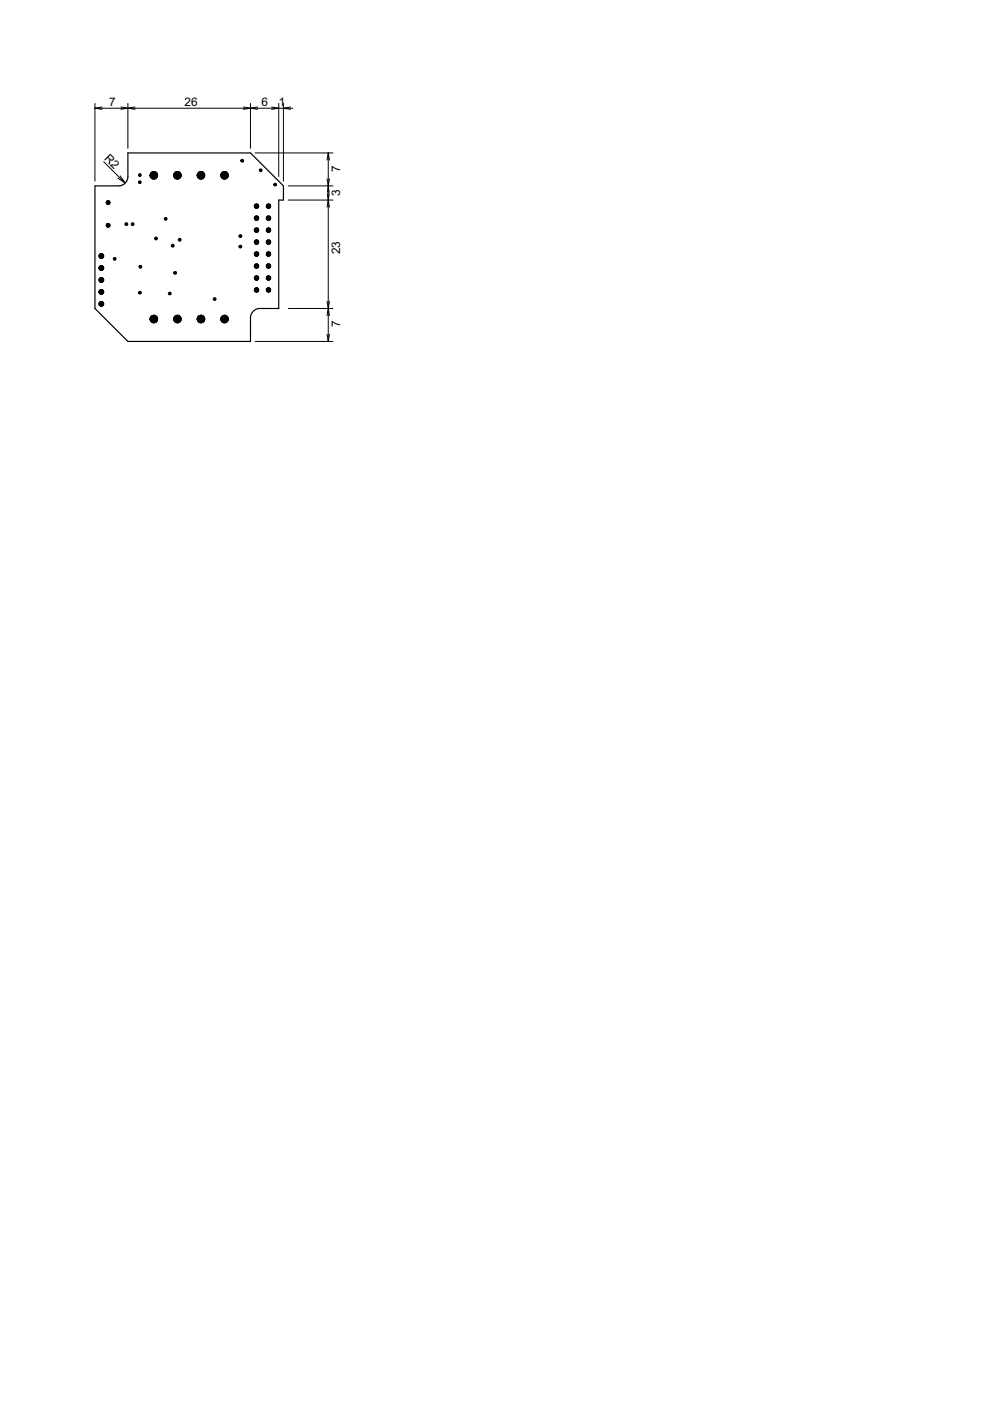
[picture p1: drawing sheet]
<svg xmlns="http://www.w3.org/2000/svg" width="210mm" height="297mm" viewBox="0 0 210 297" stroke-linecap="round" stroke-linejoin="round" font-family="sans-serif">
<defs><g id="words">
<g font-size="2.8">
<text x="23.1" y="22.4">7</text>
<text x="39.1" y="22.4">26</text>
<text x="55.5" y="22.4">6</text>
<text x="59.1" y="22.4">1</text>
<text x="22" y="33.8" transform="rotate(45 22 33.8)">R2</text>
<text x="72.1" y="41.6" transform="rotate(-90 72.1 41.6)">3</text>
<text x="72.1" y="36.4" transform="rotate(-90 72.1 36.4)">7</text>
<text x="72.1" y="53.9" transform="rotate(-90 72.1 53.9)">23</text>
<text x="72.1" y="69.4" transform="rotate(-90 72.1 69.4)">7</text>
</g>
</g></defs>
<path d="M27.1 32.4h26l7 7v3h-1v23h-4a1.99 1.99 0 0 0-2 2v5h-26l-7-7v-26h5a1.95 1.95 0 0 0 2-2z" fill="none" stroke="#000" stroke-width=".25"/>
<g fill="none" stroke="#000" stroke-width=".21">
<path d="M20.1 21.9v16.5M20.1 22.9h42M20.1 22.9l1.5 .3M21.6 22.7l-1.5 .2M22 34.3l4.5 4.5M25 37.8l1.5 1M25.5 37.3l1 1.5M25.6 22.7l3 .5M27.1 21.9v9.5M28.6 22.7l-3 .5M51.6 22.7l3 .5M53.1 21.9v9.5"/>
<path d="M54.1 32.4h16.5M54.6 22.7l-3 .5M57.6 22.7l1.5 .2-1.5 .3M59.1 21.9v15.5M60.1 21.9v16.5M61.1 39.4h9.5M61.6 22.7l-1.5 .2 1.5 .3M69.3 37.9l.3 1.5M69.6 32.4v40M69.6 32.4l.2 1.5M69.6 32.4l-.3 1.5M69.6 39.4l-.2 1.4"/>
<path d="M69.6 39.4l.2 1.4M69.8 37.9l-.2 1.5M61.1 42.4h9.5M69.4 41.1l.2 1.3M69.6 42.4l.2 1.5M69.6 42.4l-.3 1.5M69.8 41.1l-.2 1.3M54.1 72.4h16.5M61.1 65.4h9.5M69.3 63.9l.5 3M69.3 70.9l.3 1.5M69.8 63.9l-.5 3"/>
<path d="M69.8 70.9l-.2 1.5"/>
<circle cx="22.9" cy="42.9" r=".38"/>
<circle cx="22.9" cy="47.8" r=".38"/>
</g>
<g fill="#000" stroke="#000" stroke-width=".21">
<path d="M29.4 37a.29 .29 0 0 1 .5-.1 .29 .29 0 0 1-.1 .5 .29 .29 0 0 1-.4-.3l.3-.1 .1 .1-.2 .2-.2-.2z" fill-rule="evenodd"/>
<path d="M29.4 38.5a.29 .29 0 0 1 .5-.1 .29 .29 0 0 1-.2 .5 .29 .29 0 0 1-.3-.3l.3-.1 .1 .2-.2 .1-.2-.2z" fill-rule="evenodd"/>
<path d="M32 36.6a.8 .8 0 0 1 1.3 .2 .8 .8 0 0 1-.5 1.2 .8 .8 0 0 1-1-.8h.5a.34 .34 0 0 1 .5-.3 .34 .34 0 0 1 .1 .5 .34 .34 0 0 1-.6-.1v-.1h-.5z" fill-rule="evenodd"/>
<path d="M32.1 36.6a.8 .8 0 0 1 1.2 .2 .8 .8 0 0 1-.5 1.2 .8 .8 0 0 1-1-.8h.7l.1-.2 .2 .2-.2 .1-.1-.1h-.7z" fill-rule="evenodd"/>
<path d="M32 36.6a.8 .8 0 0 1 1.3 .2 .8 .8 0 0 1-.5 1.2 .8 .8 0 0 1-1-.8h.5a.34 .34 0 0 1 .5-.3 .34 .34 0 0 1 .1 .5 .34 .34 0 0 1-.6-.1v-.1h-.5z" fill-rule="evenodd"/>
<path d="M37 36.6a.8 .8 0 0 1 1.3 .2 .8 .8 0 0 1-.5 1.2 .8 .8 0 0 1-1-.8h.5a.34 .34 0 0 1 .5-.3 .34 .34 0 0 1 .1 .5 .34 .34 0 0 1-.6-.1v-.1h-.5z" fill-rule="evenodd"/>
<path d="M37.1 36.6a.8 .8 0 0 1 1.2 .2 .8 .8 0 0 1-.5 1.2 .8 .8 0 0 1-1-.8h.7l.1-.2 .2 .2-.2 .1-.1-.1h-.7z" fill-rule="evenodd"/>
<path d="M37 36.6a.8 .8 0 0 1 1.3 .2 .8 .8 0 0 1-.5 1.2 .8 .8 0 0 1-1-.8h.5a.34 .34 0 0 1 .5-.3 .34 .34 0 0 1 .1 .5 .34 .34 0 0 1-.6-.1v-.1h-.5z" fill-rule="evenodd"/>
<path d="M42 36.6a.8 .8 0 0 1 1.3 .2 .8 .8 0 0 1-.5 1.2 .8 .8 0 0 1-1-.8h.5a.35 .35 0 0 1 .5-.3 .35 .35 0 0 1 .1 .5 .35 .35 0 0 1-.6-.1v-.1h-.5z" fill-rule="evenodd"/>
<path d="M42.1 36.6a.8 .8 0 0 1 1.2 .2 .8 .8 0 0 1-.5 1.2 .8 .8 0 0 1-1-.8h.7l.1-.2 .2 .2-.2 .1-.1-.1h-.7z" fill-rule="evenodd"/>
<path d="M42 36.6a.8 .8 0 0 1 1.3 .2 .8 .8 0 0 1-.5 1.2 .8 .8 0 0 1-1-.8h.5a.35 .35 0 0 1 .5-.3 .35 .35 0 0 1 .1 .5 .35 .35 0 0 1-.6-.1v-.1h-.5z" fill-rule="evenodd"/>
<path d="M47 36.6a.79 .79 0 0 1 1.3 .1 .79 .79 0 0 1-.5 1.2 .79 .79 0 0 1-1-.7h.5a.35 .35 0 0 1 .5-.3 .35 .35 0 0 1 .1 .5 .35 .35 0 0 1-.6-.1v-.1h-.5z" fill-rule="evenodd"/>
<path d="M47.1 36.6a.79 .79 0 0 1 1.2 .2 .79 .79 0 0 1-.5 1.1 .79 .79 0 0 1-1-.7h.7l.1-.2 .2 .2-.2 .1-.1-.1h-.7z" fill-rule="evenodd"/>
<path d="M47 36.6a.79 .79 0 0 1 1.3 .1 .79 .79 0 0 1-.5 1.2 .79 .79 0 0 1-1-.7h.5a.35 .35 0 0 1 .5-.3 .35 .35 0 0 1 .1 .5 .35 .35 0 0 1-.6-.1v-.1h-.5z" fill-rule="evenodd"/>
<path d="M51.1 33.9a.31 .31 0 0 1 .4-.1 .31 .31 0 0 1 .1 .4l-.4 .2-.1-.3 .2-.2 .2 .1-.2 .2-.2-.1z" fill-rule="evenodd"/>
<path d="M55 35.9a.3 .3 0 0 1 .5 0 .3 .3 0 0 1-.2 .5l-.3-.3 .4-.1-.1 .3-.3-.2z" fill-rule="evenodd"/>
<path d="M58.1 39a.29 .29 0 0 1 .5 0 .29 .29 0 0 1-.2 .4 .29 .29 0 0 1-.4-.3l.4-.1 .1 .2-.2 .1-.3-.2z" fill-rule="evenodd"/>
<path d="M21.1 53.9a.49 .49 0 0 1 .8 .1 .49 .49 0 0 1-.3 .7 .49 .49 0 0 1-.6-.4h.1a.35 .35 0 0 1 .5-.3 .35 .35 0 0 1 .1 .6 .35 .35 0 0 1-.5-.2l-.2-.1z" fill-rule="evenodd"/>
<path d="M21.1 56.5a.49 .49 0 0 1 .8 .1 .49 .49 0 0 1-.3 .7 .49 .49 0 0 1-.6-.5h.1a.35 .35 0 0 1 .5-.3 .35 .35 0 0 1 .1 .6 .35 .35 0 0 1-.5-.1l-.2-.2z" fill-rule="evenodd"/>
<path d="M21.1 59a.49 .49 0 0 1 .8 .1 .49 .49 0 0 1-.3 .7 .49 .49 0 0 1-.6-.4h.1a.35 .35 0 0 1 .5-.3 .35 .35 0 0 1 .1 .5 .35 .35 0 0 1-.5-.1l-.2-.1z" fill-rule="evenodd"/>
<path d="M21 54a.5 .5 0 0 1 .8-.1 .5 .5 0 0 1-.1 .8 .5 .5 0 0 1-.7-.4l.5-.2 .1 .2-.1 .1-.5-.1z" fill-rule="evenodd"/>
<path d="M21 56.6a.5 .5 0 0 1 .8-.2 .5 .5 0 0 1-.1 .8 .5 .5 0 0 1-.7-.4l.5-.1 .1 .2-.1 .1-.5-.2z" fill-rule="evenodd"/>
<path d="M21 59.1a.5 .5 0 0 1 .8-.1 .5 .5 0 0 1-.1 .8 .5 .5 0 0 1-.7-.4l.5-.2 .1 .2-.1 .1-.5-.1z" fill-rule="evenodd"/>
<path d="M21.1 53.9a.49 .49 0 0 1 .8 .1 .49 .49 0 0 1-.3 .7 .49 .49 0 0 1-.6-.4h.1a.35 .35 0 0 1 .5-.3 .35 .35 0 0 1 .1 .6 .35 .35 0 0 1-.5-.2l-.2-.1z" fill-rule="evenodd"/>
<path d="M21.1 56.5a.49 .49 0 0 1 .8 .1 .49 .49 0 0 1-.3 .7 .49 .49 0 0 1-.6-.5h.1a.35 .35 0 0 1 .5-.3 .35 .35 0 0 1 .1 .6 .35 .35 0 0 1-.5-.1l-.2-.2z" fill-rule="evenodd"/>
<path d="M21.1 59a.49 .49 0 0 1 .8 .1 .49 .49 0 0 1-.3 .7 .49 .49 0 0 1-.6-.4h.1a.35 .35 0 0 1 .5-.3 .35 .35 0 0 1 .1 .5 .35 .35 0 0 1-.5-.1l-.2-.1z" fill-rule="evenodd"/>
<path d="M22.7 47.4a.4 .4 0 0 1 .6 .2 .4 .4 0 0 1-.3 .6 .4 .4 0 0 1-.5-.4l.4-.2 .2 .3-.6-.1z" fill-rule="evenodd"/>
<path d="M22.7 42.6a.4 .4 0 0 1 .6 .2 .4 .4 0 0 1-.3 .5 .4 .4 0 0 1-.5-.4l.4-.1 .2 .2-.6-.1z" fill-rule="evenodd"/>
<path d="M24.1 54.7a.3 .3 0 0 1 .4-.1 .3 .3 0 0 1 .1 .4 .3 .3 0 0 1-.4 .2l-.2-.3 .3-.2 .2 .1-.2 .2-.3-.1z" fill-rule="evenodd"/>
<path d="M26.5 47.3a.31 .31 0 0 1 .4-.1 .31 .31 0 0 1 .2 .4 .3 .3 0 0 1-.3 .2 .3 .3 0 0 1-.3-.3l.3-.1 .1 .2-.2 .1-.2-.2z" fill-rule="evenodd"/>
<path d="M27.9 47.3a.3 .3 0 0 1 .4 0 .3 .3 0 0 1 0 .4 .3 .3 0 0 1-.4 0l-.1-.2 .3-.1 .2 .1-.2 .2-.3-.2z" fill-rule="evenodd"/>
<path d="M29.5 56.4a.3 .3 0 0 1 .5-.1 .3 .3 0 0 1 0 .5 .3 .3 0 0 1-.5-.1v-.1l.2-.2 .2 .1-.2 .2-.2-.1z" fill-rule="evenodd"/>
<path d="M32.8 50.4a.3 .3 0 0 1 .5-.1 .3 .3 0 0 1 0 .5 .3 .3 0 0 1-.5-.1v-.1l.2-.2 .2 .1-.2 .2-.2-.1z" fill-rule="evenodd"/>
<path d="M34.9 46.2l.1-.1a.3 .3 0 0 1 .4 .2 .3 .3 0 0 1-.1 .4 .3 .3 0 0 1-.4-.1l-.1-.2 .4-.2 .1 .2-.2 .1-.3-.1z" fill-rule="evenodd"/>
<path d="M36.4 51.9l.3-.1a.31 .31 0 0 1 .2 .2 .31 .31 0 0 1-.1 .3 .31 .31 0 0 1-.5-.2l.3-.2 .2 .2-.2 .1-.3-.1z" fill-rule="evenodd"/>
<path d="M36.9 57.7l.3-.1a.31 .31 0 0 1 .2 .2 .31 .31 0 0 1-.1 .3 .31 .31 0 0 1-.5-.3l.3-.1 .2 .2-.2 .1-.3-.2z" fill-rule="evenodd"/>
<path d="M37.8 50.7a.31 .31 0 0 1 .4-.1 .31 .31 0 0 1 .2 .3 .31 .31 0 0 1-.6 .1v-.2l.2-.1 .2 .1-.2 .2-.2-.2z" fill-rule="evenodd"/>
<path d="M50.7 49.9a.31 .31 0 0 1 .4-.1 .31 .31 0 0 1 .2 .3 .31 .31 0 0 1-.6 .1v-.1l.2-.2 .2 .1-.2 .2-.2-.1z" fill-rule="evenodd"/>
<path d="M50.7 52.1a.3 .3 0 0 1 .4-.1 .3 .3 0 0 1 .2 .4 .31 .31 0 0 1-.6 .1v-.2l.2-.1h.2l-.2 .2-.2-.1z" fill-rule="evenodd"/>
<path d="M54.1 43.3a.46 .46 0 0 1 .7 .2 .46 .46 0 0 1-.3 .7 .46 .46 0 0 1-.6-.5 .38 .38 0 0 1 .6-.3 .38 .38 0 0 1 0 .6l-.6-.3z" fill-rule="evenodd"/>
<path d="M54.1 45.9a.46 .46 0 0 1 .7 .1 .46 .46 0 0 1-.3 .7 .46 .46 0 0 1-.6-.5 .38 .38 0 0 1 .6-.3 .38 .38 0 0 1 0 .7l-.6-.4z" fill-rule="evenodd"/>
<path d="M54.1 48.4a.46 .46 0 0 1 .7 .2 .46 .46 0 0 1-.3 .6 .46 .46 0 0 1-.6-.4 .39 .39 0 0 1 .6-.4 .39 .39 0 0 1 .1 .7 .41 .41 0 0 1-.5-.1 .41 .41 0 0 1 0-.6z" fill-rule="evenodd"/>
<path d="M54.1 51a.46 .46 0 0 1 .7 .1 .46 .46 0 0 1-.3 .7 .46 .46 0 0 1-.6-.5 .39 .39 0 0 1 .6-.3 .39 .39 0 0 1 .1 .6 .41 .41 0 0 1-.5-.1 .41 .41 0 0 1 0-.5z" fill-rule="evenodd"/>
<path d="M54.1 53.5a.46 .46 0 0 1 .7 .2 .46 .46 0 0 1-.3 .6 .46 .46 0 0 1-.6-.4 .39 .39 0 0 1 .6-.4 .39 .39 0 0 1 .1 .6 .41 .41 0 0 1-.5-.1 .41 .41 0 0 1 0-.5z" fill-rule="evenodd"/>
<path d="M54.1 56a.46 .46 0 0 1 .7 .2 .46 .46 0 0 1-.3 .6 .46 .46 0 0 1-.6-.4 .39 .39 0 0 1 .6-.3 .39 .39 0 0 1 .1 .6 .41 .41 0 0 1-.5-.1 .41 .41 0 0 1 0-.6z" fill-rule="evenodd"/>
<path d="M54.1 58.6a.46 .46 0 0 1 .7 .1 .46 .46 0 0 1-.3 .7 .46 .46 0 0 1-.6-.5 .4 .4 0 0 1 .5-.3 .4 .4 0 0 1 .3 .5 .4 .4 0 0 1-.6 .1 .4 .4 0 0 1 0-.6z" fill-rule="evenodd"/>
<path d="M54 43.5a.46 .46 0 0 1 .7-.1 .46 .46 0 0 1-.2 .7 .46 .46 0 0 1-.6-.4l.5-.1 .1 .2-.6-.1z" fill-rule="evenodd"/>
<path d="M54 46a.46 .46 0 0 1 .7 0 .46 .46 0 0 1-.2 .7 .46 .46 0 0 1-.6-.5l.5-.1 .1 .2-.6-.1z" fill-rule="evenodd"/>
<path d="M54 48.6a.46 .46 0 0 1 .7-.1 .46 .46 0 0 1-.2 .7 .46 .46 0 0 1-.6-.4l.5-.2 .1 .3-.6-.1z" fill-rule="evenodd"/>
<path d="M54 51.1a.46 .46 0 0 1 .7-.1 .46 .46 0 0 1-.2 .8 .46 .46 0 0 1-.6-.5l.5-.1 .1 .1-.1 .2-.5-.2z" fill-rule="evenodd"/>
<path d="M54 53.6a.46 .46 0 0 1 .7 0 .46 .46 0 0 1-.2 .7 .46 .46 0 0 1-.6-.4l.5-.2 .1 .2-.1 .1-.5-.1z" fill-rule="evenodd"/>
<path d="M54 56.2a.46 .46 0 0 1 .7-.1 .46 .46 0 0 1-.2 .7 .46 .46 0 0 1-.6-.4l.5-.1 .1 .1-.1 .2-.5-.2z" fill-rule="evenodd"/>
<path d="M54 58.7a.46 .46 0 0 1 .7 0 .46 .46 0 0 1-.2 .7 .46 .46 0 0 1-.6-.5h.4l.1-.1 .1 .1-.1 .2-.5-.2z" fill-rule="evenodd"/>
<path d="M54.1 43.3a.46 .46 0 0 1 .7 .2 .46 .46 0 0 1-.3 .7 .46 .46 0 0 1-.6-.5 .38 .38 0 0 1 .6-.3 .38 .38 0 0 1 0 .6l-.6-.3z" fill-rule="evenodd"/>
<path d="M54.1 45.9a.46 .46 0 0 1 .7 .1 .46 .46 0 0 1-.3 .7 .46 .46 0 0 1-.6-.5 .38 .38 0 0 1 .6-.3 .38 .38 0 0 1 0 .7l-.6-.4z" fill-rule="evenodd"/>
<path d="M54.1 48.4a.46 .46 0 0 1 .7 .2 .46 .46 0 0 1-.3 .6 .46 .46 0 0 1-.6-.4 .39 .39 0 0 1 .6-.4 .39 .39 0 0 1 .1 .7 .41 .41 0 0 1-.5-.1 .41 .41 0 0 1 0-.6z" fill-rule="evenodd"/>
<path d="M54.1 51a.46 .46 0 0 1 .7 .1 .46 .46 0 0 1-.3 .7 .46 .46 0 0 1-.6-.5 .39 .39 0 0 1 .6-.3 .39 .39 0 0 1 .1 .6 .41 .41 0 0 1-.5-.1 .41 .41 0 0 1 0-.5z" fill-rule="evenodd"/>
<path d="M54.1 53.5a.46 .46 0 0 1 .7 .2 .46 .46 0 0 1-.3 .6 .46 .46 0 0 1-.6-.4 .39 .39 0 0 1 .6-.4 .39 .39 0 0 1 .1 .6 .41 .41 0 0 1-.5-.1 .41 .41 0 0 1 0-.5z" fill-rule="evenodd"/>
<path d="M54.1 56a.46 .46 0 0 1 .7 .2 .46 .46 0 0 1-.3 .6 .46 .46 0 0 1-.6-.4 .39 .39 0 0 1 .6-.3 .39 .39 0 0 1 .1 .6 .41 .41 0 0 1-.5-.1 .41 .41 0 0 1 0-.6z" fill-rule="evenodd"/>
<path d="M54.1 58.6a.46 .46 0 0 1 .7 .1 .46 .46 0 0 1-.3 .7 .46 .46 0 0 1-.6-.5 .4 .4 0 0 1 .5-.3 .4 .4 0 0 1 .3 .5 .4 .4 0 0 1-.6 .1 .4 .4 0 0 1 0-.6z" fill-rule="evenodd"/>
<path d="M56.6 43.3a.46 .46 0 0 1 .7 .2 .46 .46 0 0 1-.3 .7 .46 .46 0 0 1-.5-.5 .37 .37 0 0 1 .5-.3 .37 .37 0 0 1 0 .6l-.5-.3z" fill-rule="evenodd"/>
<path d="M56.6 45.9a.46 .46 0 0 1 .7 .1 .46 .46 0 0 1-.3 .7 .46 .46 0 0 1-.5-.5 .37 .37 0 0 1 .5-.3 .37 .37 0 0 1 0 .7l-.5-.4z" fill-rule="evenodd"/>
<path d="M56.6 48.4a.46 .46 0 0 1 .7 .2 .46 .46 0 0 1-.3 .6 .46 .46 0 0 1-.5-.4 .39 .39 0 0 1 .5-.3 .39 .39 0 0 1 .1 .6 .41 .41 0 0 1-.5-.1 .41 .41 0 0 1 0-.6z" fill-rule="evenodd"/>
<path d="M56.6 51a.46 .46 0 0 1 .7 .1 .46 .46 0 0 1-.3 .7 .46 .46 0 0 1-.5-.5 .37 .37 0 0 1 .5-.3 .37 .37 0 0 1 0 .7l-.5-.4z" fill-rule="evenodd"/>
<path d="M56.6 53.5a.46 .46 0 0 1 .7 .2 .46 .46 0 0 1-.3 .6 .46 .46 0 0 1-.5-.4 .37 .37 0 0 1 .5-.3 .37 .37 0 0 1 0 .6l-.5-.3z" fill-rule="evenodd"/>
<path d="M56.6 56a.46 .46 0 0 1 .7 .2 .46 .46 0 0 1-.3 .6 .46 .46 0 0 1-.5-.4 .37 .37 0 0 1 .5-.3 .37 .37 0 0 1 0 .6l-.5-.3z" fill-rule="evenodd"/>
<path d="M56.6 58.6a.46 .46 0 0 1 .7 .1 .46 .46 0 0 1-.3 .7 .46 .46 0 0 1-.5-.5 .4 .4 0 0 1 .4-.3 .4 .4 0 0 1 .4 .5 .4 .4 0 0 1-.6 .1 .4 .4 0 0 1-.1-.6z" fill-rule="evenodd"/>
<path d="M56.5 43.5a.46 .46 0 0 1 .8-.1 .46 .46 0 0 1-.2 .7 .46 .46 0 0 1-.6-.4l.4-.1 .2 .2-.6-.1z" fill-rule="evenodd"/>
<path d="M56.5 46a.46 .46 0 0 1 .8 0 .46 .46 0 0 1-.2 .7 .46 .46 0 0 1-.6-.5l.4-.1 .2 .2-.6-.1z" fill-rule="evenodd"/>
<path d="M56.5 48.6a.46 .46 0 0 1 .8-.1 .46 .46 0 0 1-.2 .7 .46 .46 0 0 1-.6-.4l.4-.2 .2 .3-.6-.1z" fill-rule="evenodd"/>
<path d="M56.5 51.1a.46 .46 0 0 1 .8-.1 .46 .46 0 0 1-.2 .8 .46 .46 0 0 1-.6-.5l.4-.1 .2 .1-.2 .2-.4-.2z" fill-rule="evenodd"/>
<path d="M56.5 53.6a.46 .46 0 0 1 .8 0 .46 .46 0 0 1-.2 .7 .46 .46 0 0 1-.6-.4l.4-.2 .2 .2-.2 .1-.4-.1z" fill-rule="evenodd"/>
<path d="M56.5 56.2a.46 .46 0 0 1 .8-.1 .46 .46 0 0 1-.2 .7 .46 .46 0 0 1-.6-.4l.4-.1 .2 .1-.2 .2-.4-.2z" fill-rule="evenodd"/>
<path d="M56.5 58.7a.46 .46 0 0 1 .8 0 .46 .46 0 0 1-.2 .7 .46 .46 0 0 1-.6-.5h.3l.1-.1 .2 .1-.2 .2-.4-.2z" fill-rule="evenodd"/>
<path d="M56.6 43.3a.46 .46 0 0 1 .7 .2 .46 .46 0 0 1-.3 .7 .46 .46 0 0 1-.5-.5 .37 .37 0 0 1 .5-.3 .37 .37 0 0 1 0 .6l-.5-.3z" fill-rule="evenodd"/>
<path d="M56.6 45.9a.46 .46 0 0 1 .7 .1 .46 .46 0 0 1-.3 .7 .46 .46 0 0 1-.5-.5 .37 .37 0 0 1 .5-.3 .37 .37 0 0 1 0 .7l-.5-.4z" fill-rule="evenodd"/>
<path d="M56.6 48.4a.46 .46 0 0 1 .7 .2 .46 .46 0 0 1-.3 .6 .46 .46 0 0 1-.5-.4 .39 .39 0 0 1 .5-.3 .39 .39 0 0 1 .1 .6 .41 .41 0 0 1-.5-.1 .41 .41 0 0 1 0-.6z" fill-rule="evenodd"/>
<path d="M56.6 51a.46 .46 0 0 1 .7 .1 .46 .46 0 0 1-.3 .7 .46 .46 0 0 1-.5-.5 .37 .37 0 0 1 .5-.3 .37 .37 0 0 1 0 .7l-.5-.4z" fill-rule="evenodd"/>
<path d="M56.6 53.5a.46 .46 0 0 1 .7 .2 .46 .46 0 0 1-.3 .6 .46 .46 0 0 1-.5-.4 .37 .37 0 0 1 .5-.3 .37 .37 0 0 1 0 .6l-.5-.3z" fill-rule="evenodd"/>
<path d="M56.6 56a.46 .46 0 0 1 .7 .2 .46 .46 0 0 1-.3 .6 .46 .46 0 0 1-.5-.4 .37 .37 0 0 1 .5-.3 .37 .37 0 0 1 0 .6l-.5-.3z" fill-rule="evenodd"/>
<path d="M56.6 58.6a.46 .46 0 0 1 .7 .1 .46 .46 0 0 1-.3 .7 .46 .46 0 0 1-.5-.5 .4 .4 0 0 1 .4-.3 .4 .4 0 0 1 .4 .5 .4 .4 0 0 1-.6 .1 .4 .4 0 0 1-.1-.6z" fill-rule="evenodd"/>
<path d="M21.1 61.5a.49 .49 0 0 1 .8 .1 .49 .49 0 0 1-.3 .8 .49 .49 0 0 1-.6-.5h.1a.35 .35 0 0 1 .5-.3 .35 .35 0 0 1 .1 .6 .35 .35 0 0 1-.5-.2l-.2-.1z" fill-rule="evenodd"/>
<path d="M21.1 64.1a.5 .5 0 0 1 .8 .1 .5 .5 0 0 1-.3 .7 .5 .5 0 0 1-.6-.5h.1a.35 .35 0 0 1 .5-.3 .35 .35 0 0 1 .1 .6 .35 .35 0 0 1-.5-.1l-.2-.2z" fill-rule="evenodd"/>
<path d="M21 61.7a.5 .5 0 0 1 .8-.2 .5 .5 0 0 1-.1 .8 .5 .5 0 0 1-.7-.4l.5-.2 .1 .2-.1 .1-.5-.1z" fill-rule="evenodd"/>
<path d="M21.2 64a.49 .49 0 0 1 .7 .2 .49 .49 0 0 1-.3 .7 .49 .49 0 0 1-.6-.5l.5-.1 .1 .2-.1 .1-.5-.2z" fill-rule="evenodd"/>
<path d="M21.1 61.5a.49 .49 0 0 1 .8 .1 .49 .49 0 0 1-.3 .8 .49 .49 0 0 1-.6-.5h.1a.35 .35 0 0 1 .5-.3 .35 .35 0 0 1 .1 .6 .35 .35 0 0 1-.5-.2l-.2-.1z" fill-rule="evenodd"/>
<path d="M21.1 64.1a.5 .5 0 0 1 .8 .1 .5 .5 0 0 1-.3 .7 .5 .5 0 0 1-.6-.5h.1a.35 .35 0 0 1 .5-.3 .35 .35 0 0 1 .1 .6 .35 .35 0 0 1-.5-.1l-.2-.2z" fill-rule="evenodd"/>
<path d="M29.4 61.9a.3 .3 0 0 1 .5-.1 .3 .3 0 0 1 0 .5 .3 .3 0 0 1-.5-.1v-.1l.2-.2 .2 .1-.2 .2-.2-.1z" fill-rule="evenodd"/>
<path d="M32 67.1a.8 .8 0 0 1 1.3 .1 .8 .8 0 0 1-.5 1.2 .8 .8 0 0 1-1-.8h.5a.34 .34 0 0 1 .5-.3 .34 .34 0 0 1 .1 .6 .34 .34 0 0 1-.6-.1v-.2h-.5z" fill-rule="evenodd"/>
<path d="M32.1 67.1a.8 .8 0 0 1 1.2 .2 .8 .8 0 0 1-.5 1.1 .8 .8 0 0 1-1-.8h.7l.1-.1 .1 .2-.9-.1z" fill-rule="evenodd"/>
<path d="M32 67.1a.8 .8 0 0 1 1.3 .1 .8 .8 0 0 1-.5 1.2 .8 .8 0 0 1-1-.8h.5a.34 .34 0 0 1 .5-.3 .34 .34 0 0 1 .1 .6 .34 .34 0 0 1-.6-.1v-.2h-.5z" fill-rule="evenodd"/>
<path d="M35.8 62.1a.3 .3 0 0 1 .4-.1 .3 .3 0 0 1 0 .5 .3 .3 0 0 1-.4-.1l-.1-.2 .3-.1 .1 .1-.2 .2-.2-.2z" fill-rule="evenodd"/>
<path d="M37 67.1a.8 .8 0 0 1 1.3 .1 .8 .8 0 0 1-.5 1.2 .8 .8 0 0 1-1-.8h.5a.34 .34 0 0 1 .5-.3 .34 .34 0 0 1 .1 .6 .34 .34 0 0 1-.6-.1v-.2h-.5z" fill-rule="evenodd"/>
<path d="M37.1 67.1a.8 .8 0 0 1 1.2 .2 .8 .8 0 0 1-.5 1.1 .8 .8 0 0 1-1-.8h.7l.1-.1 .1 .2-.9-.1z" fill-rule="evenodd"/>
<path d="M37 67.1a.8 .8 0 0 1 1.3 .1 .8 .8 0 0 1-.5 1.2 .8 .8 0 0 1-1-.8h.5a.34 .34 0 0 1 .5-.3 .34 .34 0 0 1 .1 .6 .34 .34 0 0 1-.6-.1v-.2h-.5z" fill-rule="evenodd"/>
<path d="M42 67.1a.8 .8 0 0 1 1.3 .1 .8 .8 0 0 1-.5 1.2 .8 .8 0 0 1-1-.8h.5a.35 .35 0 0 1 .5-.3 .35 .35 0 0 1 .1 .6 .35 .35 0 0 1-.6-.1v-.2h-.5z" fill-rule="evenodd"/>
<path d="M42.1 67.1a.8 .8 0 0 1 1.2 .2 .8 .8 0 0 1-.5 1.1 .8 .8 0 0 1-1-.8h.7l.1-.1 .1 .2-.9-.1z" fill-rule="evenodd"/>
<path d="M42 67.1a.8 .8 0 0 1 1.3 .1 .8 .8 0 0 1-.5 1.2 .8 .8 0 0 1-1-.8h.5a.35 .35 0 0 1 .5-.3 .35 .35 0 0 1 .1 .6 .35 .35 0 0 1-.6-.1v-.2h-.5z" fill-rule="evenodd"/>
<path d="M45.3 63.2a.31 .31 0 0 1 .3-.1 .31 .31 0 0 1 .2 .4 .3 .3 0 0 1-.3 .2 .3 .3 0 0 1-.3-.3l.3-.1 .2 .2h-.3l-.2-.1z" fill-rule="evenodd"/>
<path d="M47 67.1a.79 .79 0 0 1 1.3 .1 .79 .79 0 0 1-.4 1.2 .79 .79 0 0 1-1.1-.8h.5a.35 .35 0 0 1 .5-.3 .35 .35 0 0 1 .1 .6 .35 .35 0 0 1-.6-.1v-.2h-.5z" fill-rule="evenodd"/>
<path d="M47.1 67.1a.79 .79 0 0 1 1.2 .2 .79 .79 0 0 1-.5 1.1 .79 .79 0 0 1-1-.8h.7l.1-.1 .1 .2-.9-.1z" fill-rule="evenodd"/>
<path d="M47 67.1a.79 .79 0 0 1 1.3 .1 .79 .79 0 0 1-.4 1.2 .79 .79 0 0 1-1.1-.8h.5a.35 .35 0 0 1 .5-.3 .35 .35 0 0 1 .1 .6 .35 .35 0 0 1-.6-.1v-.2h-.5z" fill-rule="evenodd"/>
<path d="M54.1 61.1a.46 .46 0 0 1 .7 .2 .46 .46 0 0 1-.3 .6 .46 .46 0 0 1-.6-.4 .39 .39 0 0 1 .6-.3 .39 .39 0 0 1 0 .6l-.6-.3z" fill-rule="evenodd"/>
<path d="M54 61.3a.46 .46 0 0 1 .7-.1 .46 .46 0 0 1-.2 .7 .46 .46 0 0 1-.6-.4l.5-.2 .1 .3-.6-.1z" fill-rule="evenodd"/>
<path d="M54.1 61.1a.46 .46 0 0 1 .7 .2 .46 .46 0 0 1-.3 .6 .46 .46 0 0 1-.6-.4 .39 .39 0 0 1 .6-.3 .39 .39 0 0 1 0 .6l-.6-.3z" fill-rule="evenodd"/>
<path d="M56.6 61.1a.46 .46 0 0 1 .7 .2 .46 .46 0 0 1-.3 .6 .46 .46 0 0 1-.5-.4 .38 .38 0 0 1 .6-.3 .38 .38 0 0 1-.1 .6l-.5-.3z" fill-rule="evenodd"/>
<path d="M56.5 61.3a.46 .46 0 0 1 .8-.1 .46 .46 0 0 1-.2 .7 .46 .46 0 0 1-.6-.4l.4-.2 .2 .3-.6-.1z" fill-rule="evenodd"/>
<path d="M56.6 61.1a.46 .46 0 0 1 .7 .2 .46 .46 0 0 1-.3 .6 .46 .46 0 0 1-.5-.4 .38 .38 0 0 1 .6-.3 .38 .38 0 0 1-.1 .6l-.5-.3z" fill-rule="evenodd"/>
</g>
<use href="#words"/>
</svg>
